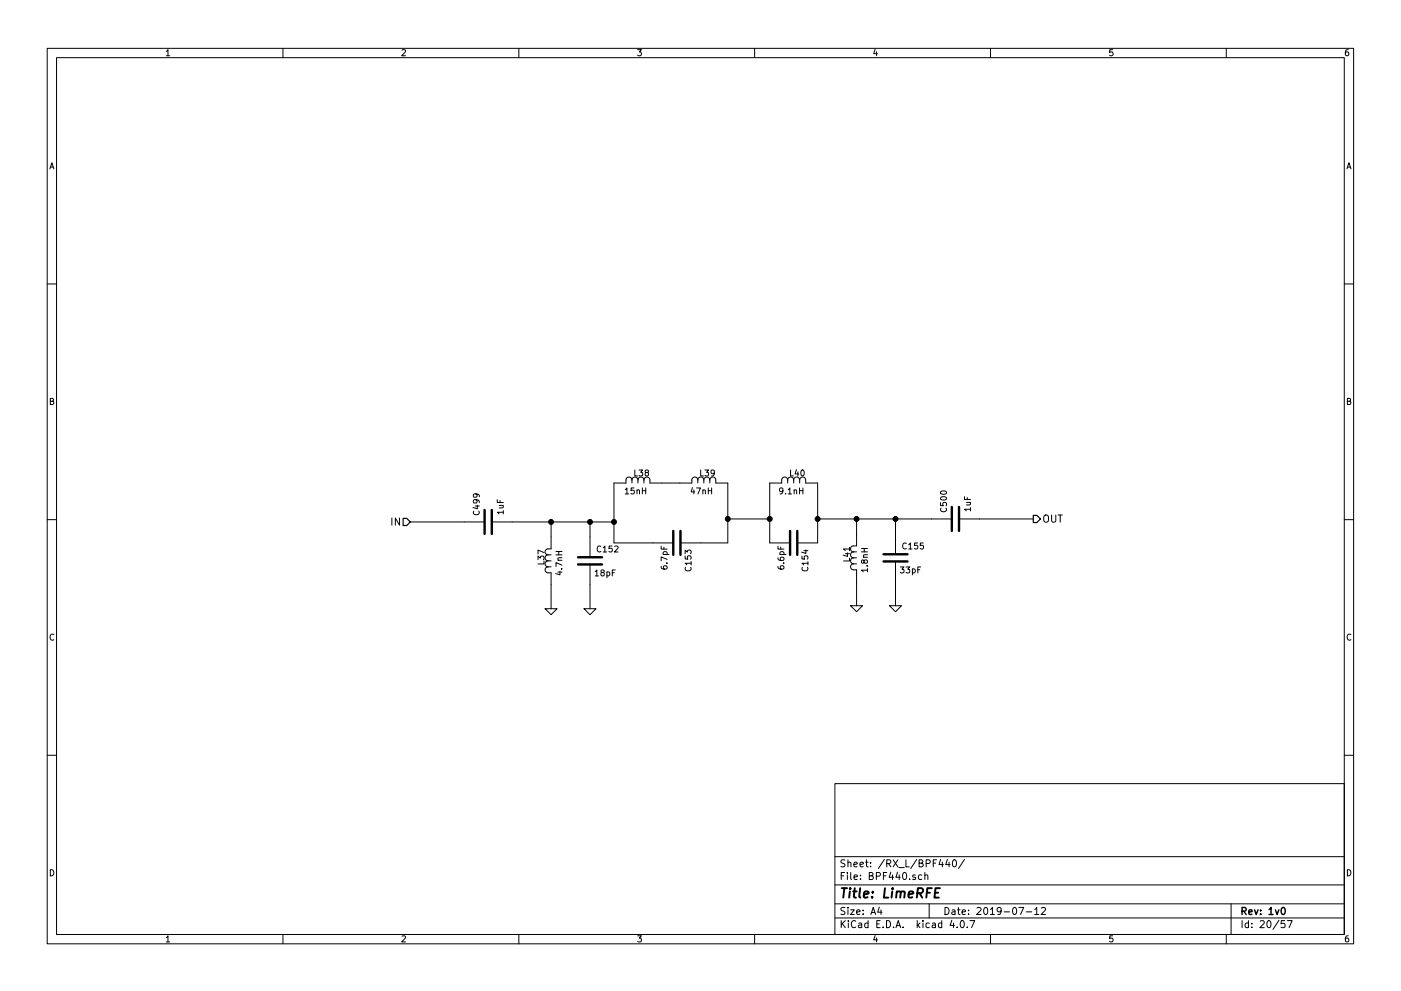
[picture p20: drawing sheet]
EESchema Schematic File Version 2
LIBS:LimeMicroBGD_Library
LIBS:power
LIBS:device
LIBS:transistors
LIBS:conn
LIBS:linear
LIBS:regul
LIBS:74xx
LIBS:cmos4000
LIBS:adc-dac
LIBS:memory
LIBS:xilinx
LIBS:special
LIBS:microcontrollers
LIBS:dsp
LIBS:microchip
LIBS:analog_switches
LIBS:motorola
LIBS:texas
LIBS:intel
LIBS:audio
LIBS:interface
LIBS:digital-audio
LIBS:philips
LIBS:display
LIBS:cypress
LIBS:siliconi
LIBS:opto
LIBS:atmel
LIBS:contrib
LIBS:valves
LIBS:Lime_RFE-cache
EELAYER 25 0
EELAYER END
$Descr A4 11693 8268
encoding utf-8
Sheet 19 57
Title "LimeRFE"
Date "2019-07-12"
Rev "1v0"
Comp ""
Comment1 ""
Comment2 ""
Comment3 ""
Comment4 ""
$EndDescr
Text HLabel 3425 4350 0    60   Input ~ 0
IN
Text HLabel 8625 4325 2    60   Output ~ 0
OUT
Wire Wire Line
	8175 4325 8625 4325
Wire Wire Line
	3425 4350 3875 4350
Wire Wire Line
	5125 4025 5125 4525
Wire Wire Line
	5125 4525 5450 4525
Wire Wire Line
	5850 4525 6075 4525
Wire Wire Line
	6075 4525 6075 4025
Wire Wire Line
	5675 4025 5525 4025
Wire Wire Line
	4275 4350 5125 4350
Connection ~ 5125 4350
Wire Wire Line
	4600 4475 4600 4350
Connection ~ 4600 4350
Wire Wire Line
	4925 4475 4925 4350
Connection ~ 4925 4350
$Comp
L GND #PWR0484
U 1 1
P 4600 5075
AR Path="/5CAD20EB/5C587A6E/5D22D7DA" Ref="#PWR0484"  Part="1" 
AR Path="/5CAD20EB/5D1DBFA3/5D22D7DA" Ref="#PWR0570"  Part="1" 
F 0 "#PWR0570" H 4600 5075 30  0001 C CNN
F 1 "GND" H 4600 5005 30  0001 C CNN
F 2 "" H 4600 5075 60  0001 C CNN
F 3 "" H 4600 5075 60  0001 C CNN
	1    4600 5075
	1    0    0    -1  
$EndComp
$Comp
L GND #PWR0485
U 1 1
P 4925 5075
AR Path="/5CAD20EB/5C587A6E/5D22D7DB" Ref="#PWR0485"  Part="1" 
AR Path="/5CAD20EB/5D1DBFA3/5D22D7DB" Ref="#PWR0571"  Part="1" 
F 0 "#PWR0571" H 4925 5075 30  0001 C CNN
F 1 "GND" H 4925 5005 30  0001 C CNN
F 2 "" H 4925 5075 60  0001 C CNN
F 3 "" H 4925 5075 60  0001 C CNN
	1    4925 5075
	1    0    0    -1  
$EndComp
$Comp
L GND #PWR0486
U 1 1
P 7150 5050
AR Path="/5CAD20EB/5C587A6E/5D22D7DC" Ref="#PWR0486"  Part="1" 
AR Path="/5CAD20EB/5D1DBFA3/5D22D7DC" Ref="#PWR0572"  Part="1" 
F 0 "#PWR0572" H 7150 5050 30  0001 C CNN
F 1 "GND" H 7150 4980 30  0001 C CNN
F 2 "" H 7150 5050 60  0001 C CNN
F 3 "" H 7150 5050 60  0001 C CNN
	1    7150 5050
	1    0    0    -1  
$EndComp
$Comp
L GND #PWR0487
U 1 1
P 7475 5050
AR Path="/5CAD20EB/5C587A6E/5D22D7DD" Ref="#PWR0487"  Part="1" 
AR Path="/5CAD20EB/5D1DBFA3/5D22D7DD" Ref="#PWR0573"  Part="1" 
F 0 "#PWR0573" H 7475 5050 30  0001 C CNN
F 1 "GND" H 7475 4980 30  0001 C CNN
F 2 "" H 7475 5050 60  0001 C CNN
F 3 "" H 7475 5050 60  0001 C CNN
	1    7475 5050
	1    0    0    -1  
$EndComp
Wire Wire Line
	6425 4025 6425 4525
Wire Wire Line
	6825 4025 6825 4525
Wire Wire Line
	6075 4325 6425 4325
Connection ~ 6425 4325
Connection ~ 6075 4325
Wire Wire Line
	7150 4850 7150 5050
Wire Wire Line
	7475 4850 7475 5050
Wire Wire Line
	6825 4325 7775 4325
Connection ~ 6825 4325
Wire Wire Line
	7150 4450 7150 4325
Connection ~ 7150 4325
Wire Wire Line
	7475 4450 7475 4325
Connection ~ 7475 4325
Wire Wire Line
	4925 4875 4925 5075
Wire Wire Line
	4600 4875 4600 5075
$Comp
L 33pF_0402_GRM1555C1H330GA01J C155
U 1 1
P 7475 4650
AR Path="/5CAD20EB/5C587A6E/5CF694CD" Ref="C155"  Part="1" 
AR Path="/5CAD20EB/5D1DBFA3/5CF694CD" Ref="C155"  Part="1" 
F 0 "C155" H 7525 4750 50  0000 L CNN
F 1 "33pF_0402_GRM1555C1H330GA01J" H 7275 5100 50  0001 C CNN
F 2 "LimeMicroBGD_Library:SMD0402" H 7475 5000 60  0001 C CNN
F 3 "" H 7475 4650 60  0000 C CNN
F 4 "Mouser" H 7475 5200 60  0001 C CNN "Vendor"
F 5 "81-GRM1555C1H330GA1J" H 7475 5300 60  0001 C CNN "Vendor Part Number"
F 6 "Murata" H 7475 5400 60  0001 C CNN "Manufacturer"
F 7 "GRM1555C1H330GA01J" H 7475 5500 60  0001 C CNN "Manufacturer Part Number"
F 8 "Multilayer Ceramic Capacitors MLCC - SMD/SMT 0402 33pF 50volts C0G 2%" H 7475 5600 60  0001 C CNN "Description"
F 9 "33pF" H 7600 4550 50  0000 C CNN "Component Value"
	1    7475 4650
	1    0    0    -1  
$EndComp
$Comp
L 1uF_0402_GCM155C71A105KE38D C499
U 1 1
P 4075 4350
F 0 "C499" H 4125 4450 50  0000 L CNN
F 1 "1uF_0402_GCM155C71A105KE38D" H 3475 4800 50  0001 L CNN
F 2 "SMD0402" H 4075 4700 60  0001 C CNN
F 3 "" H 4075 4350 60  0000 C CNN
F 4 "Mouser" H 4075 5300 60  0001 C CNN "Vendor"
F 5 "81-GCM155C71A105KE8D" H 4075 5200 60  0001 C CNN "Vendor Part Number"
F 6 "Murata Electronics" H 4075 5100 60  0001 C CNN "Manufacturer"
F 7 "GCM155C71A105KE38D" H 4075 5000 60  0001 C CNN "Manufacturer Part Number"
F 8 "Multilayer Ceramic Capacitors MLCC - SMD/SMT 0402 1uF 10volts X7S 10%" H 4025 4900 60  0001 C CNN "Description"
F 9 "1uF" H 4200 4250 50  0000 C CNN "Component Value"
	1    4075 4350
	0    -1   -1   0   
$EndComp
$Comp
L 1uF_0402_GCM155C71A105KE38D C500
U 1 1
P 7975 4325
F 0 "C500" H 8025 4425 50  0000 L CNN
F 1 "1uF_0402_GCM155C71A105KE38D" H 7375 4775 50  0001 L CNN
F 2 "SMD0402" H 7975 4675 60  0001 C CNN
F 3 "" H 7975 4325 60  0000 C CNN
F 4 "Mouser" H 7975 5275 60  0001 C CNN "Vendor"
F 5 "81-GCM155C71A105KE8D" H 7975 5175 60  0001 C CNN "Vendor Part Number"
F 6 "Murata Electronics" H 7975 5075 60  0001 C CNN "Manufacturer"
F 7 "GCM155C71A105KE38D" H 7975 4975 60  0001 C CNN "Manufacturer Part Number"
F 8 "Multilayer Ceramic Capacitors MLCC - SMD/SMT 0402 1uF 10volts X7S 10%" H 7925 4875 60  0001 C CNN "Description"
F 9 "1uF" H 8100 4225 50  0000 C CNN "Component Value"
	1    7975 4325
	0    -1   -1   0   
$EndComp
$Comp
L 18pF_0402_GRM1555C1H180JA01D C152
U 1 1
P 4925 4675
F 0 "C152" H 4975 4775 50  0000 L CNN
F 1 "18pF_0402_GRM1555C1H180JA01D" H 4575 5075 50  0001 L CNN
F 2 "SMD0402" H 4925 4975 39  0001 C CNN
F 3 "" H 4975 4775 60  0000 C CNN
F 4 "Mouser" H 4925 5175 60  0001 C CNN "Vendor"
F 5 "81-GRM1555C1H180JA1D" H 4875 5275 60  0001 C CNN "Vendor Part Number"
F 6 "Murata Electronics" H 4925 5375 60  0001 C CNN "Manufacturer"
F 7 "GRM1555C1H180JA01D" H 4975 5475 60  0001 C CNN "Manufacturer Part Number"
F 8 "Multilayer Ceramic Capacitors MLCC - SMD/SMT RECOMMENDED ALT 81-GRM0335C1H180JA1D" H 5025 5575 60  0001 C CNN "Description"
F 9 "18pF" H 5050 4575 50  0000 C CNN "Component Value"
	1    4925 4675
	1    0    0    -1  
$EndComp
$Comp
L 6.7pF_0402_GRM1555C1H6R7DA01D C153
U 1 1
P 5650 4525
F 0 "C153" H 5700 4625 50  0000 L CNN
F 1 "6.7pF_0402_GRM1555C1H6R7DA01D" H 5300 4925 50  0001 L CNN
F 2 "SMD0402" H 5650 4825 39  0001 C CNN
F 3 "" H 5700 4625 60  0000 C CNN
F 4 "Mouser" H 5650 5025 60  0001 C CNN "Vendor"
F 5 "81-GRM1555C1H6R7DA1D" H 5600 5125 60  0001 C CNN "Vendor Part Number"
F 6 "Murata Electronics" H 5650 5225 60  0001 C CNN "Manufacturer"
F 7 "GRM1555C1H6R7DA01D" H 5700 5325 60  0001 C CNN "Manufacturer Part Number"
F 8 "Multilayer Ceramic Capacitors MLCC - SMD/SMT 0402 6.7pF 50volts C0G" H 5750 5425 60  0001 C CNN "Description"
F 9 "6.7pF" H 5775 4425 50  0000 C CNN "Component Value"
	1    5650 4525
	0    1    1    0   
$EndComp
$Comp
L 6.6pF_0402_GRM1555C1H6R6BA01D C154
U 1 1
P 6625 4525
F 0 "C154" H 6675 4625 50  0000 L CNN
F 1 "6.6pF_0402_GRM1555C1H6R6BA01D" H 6275 4925 50  0001 L CNN
F 2 "SMD0402" H 6625 4825 39  0001 C CNN
F 3 "" H 6675 4625 60  0000 C CNN
F 4 "Mouser" H 6625 5025 60  0001 C CNN "Vendor"
F 5 "81-GRM1555C1H6R6BA1D" H 6575 5125 60  0001 C CNN "Vendor Part Number"
F 6 "Murata Electronics" H 6625 5225 60  0001 C CNN "Manufacturer"
F 7 "GRM1555C1H6R6BA01D" H 6675 5325 60  0001 C CNN "Manufacturer Part Number"
F 8 "Multilayer Ceramic Capacitors MLCC - SMD/SMT 0402 6.6pF 50volts C0G" H 6725 5425 60  0001 C CNN "Description"
F 9 "6.6pF" H 6750 4425 50  0000 C CNN "Component Value"
	1    6625 4525
	0    1    1    0   
$EndComp
$Comp
L 4.7nH_0805_0805HT-4N7TJLC L37
U 1 1
P 4600 4675
F 0 "L37" V 4515 4705 50  0000 C CNN
F 1 "4.7nH_0805_0805HT-4N7TJLC" H 4600 4925 50  0001 C CNN
F 2 "SMD0805" H 4600 5025 60  0001 C CNN
F 3 "" H 4600 4675 60  0000 C CNN
F 4 "Mouser" H 4600 5525 60  0001 C CNN "Vendor"
F 5 "994-0805HT-4N7TJLC" H 4600 5425 60  0001 C CNN "Vendor Part Number"
F 6 "Coilcraft" H 4600 5325 60  0001 C CNN "Manufacturer"
F 7 "0805HT-4N7TJLC" H 4600 5225 60  0001 C CNN "Manufacturer Part Number"
F 8 "Fixed Inductors 150nH 2% 0.6A" H 4600 5125 60  0001 C CNN "Description"
F 9 "4.7nH" V 4665 4655 50  0000 C CNN "Component Value"
	1    4600 4675
	1    0    0    -1  
$EndComp
$Comp
L 15nH_0805_0805HT-15NTJLB L38
U 1 1
P 5325 4025
F 0 "L38" V 5240 4055 50  0000 C CNN
F 1 "15nH_0805_0805HT-15NTJLB" H 5325 4625 50  0001 C CNN
F 2 "SMD0805" H 5325 4525 60  0001 C CNN
F 3 "" H 5325 4025 60  0000 C CNN
F 4 "Mouser" H 5325 5125 60  0001 C CNN "Vendor"
F 5 "994-0805HT-15NTJLB" H 5325 5025 60  0001 C CNN "Vendor Part Number"
F 6 "Coilcraft" H 5275 4925 60  0001 C CNN "Manufacturer"
F 7 "0805HT-15NTJLB" H 5325 4825 60  0001 C CNN "Manufacturer Part Number"
F 8 "Fixed Inductors 0805HT Low Profile 15 nH 5 % 0.8 A" H 5375 4725 60  0001 C CNN "Description"
F 9 "15nH" V 5390 4005 50  0000 C CNN "Component Value"
	1    5325 4025
	0    1    1    0   
$EndComp
$Comp
L 47nH_0805_0805HT-47NTJLB L39
U 1 1
P 5875 4025
F 0 "L39" V 5790 4055 50  0000 C CNN
F 1 "47nH_0805_0805HT-47NTJLB" H 5875 4275 50  0001 C CNN
F 2 "SMD0805" H 5875 4375 60  0001 C CNN
F 3 "" H 5875 4025 60  0000 C CNN
F 4 "Mouser" H 5875 4875 60  0001 C CNN "Vendor"
F 5 "994-0805HT-47NTJLB" H 5875 4775 60  0001 C CNN "Vendor Part Number"
F 6 "Coilcraft" H 5875 4675 60  0001 C CNN "Manufacturer"
F 7 "0805HT-47NTJLB" H 5875 4575 60  0001 C CNN "Manufacturer Part Number"
F 8 "Fixed Inductors 0805HT Low Profile 47 nH 5 % 0.6 A" H 5875 4475 60  0001 C CNN "Description"
F 9 "47nH" V 5940 4005 50  0000 C CNN "Component Value"
	1    5875 4025
	0    1    1    0   
$EndComp
$Comp
L 9.1nH_0805_0805HT-9N1TJLB L40
U 1 1
P 6625 4025
F 0 "L40" V 6540 4055 50  0000 C CNN
F 1 "9.1nH_0805_0805HT-9N1TJLB" H 6625 4275 50  0001 C CNN
F 2 "SMD0805" H 6625 4375 60  0001 C CNN
F 3 "" H 6625 4025 60  0000 C CNN
F 4 "Mouser" H 6625 4875 60  0001 C CNN "Vendor"
F 5 "994-0805HT-9N1TJLB" H 6625 4775 60  0001 C CNN "Vendor Part Number"
F 6 "Coilcraft" H 6625 4675 60  0001 C CNN "Manufacturer"
F 7 "0805HT-9N1TJLB" H 6625 4575 60  0001 C CNN "Manufacturer Part Number"
F 8 "Fixed Inductors 0805HT Low Profile 9.1 nH 5 % 0.8 A" H 6625 4475 60  0001 C CNN "Description"
F 9 "9.1nH" V 6690 4005 50  0000 C CNN "Component Value"
	1    6625 4025
	0    1    1    0   
$EndComp
$Comp
L 1.8nH_0805_0805HT-1N8TJLC L41
U 1 1
P 7150 4650
F 0 "L41" V 7065 4680 50  0000 C CNN
F 1 "1.8nH_0805_0805HT-1N8TJLC" H 7150 4900 50  0001 C CNN
F 2 "SMD0805" H 7150 5000 60  0001 C CNN
F 3 "" H 7150 4650 60  0000 C CNN
F 4 "Mouser" H 7150 5500 60  0001 C CNN "Vendor"
F 5 "994-0805HT-1N8TJLC" H 7150 5400 60  0001 C CNN "Vendor Part Number"
F 6 "Coilcraft" H 7150 5300 60  0001 C CNN "Manufacturer"
F 7 "0805HT-1N8TJLC" H 7150 5200 60  0001 C CNN "Manufacturer Part Number"
F 8 "Fixed Inductors 0805HT Low Profile 1.8 nH 5 % 0.8 A" H 7150 5100 60  0001 C CNN "Description"
F 9 "1.8nH" V 7215 4630 50  0000 C CNN "Component Value"
	1    7150 4650
	1    0    0    -1  
$EndComp
$EndSCHEMATC
